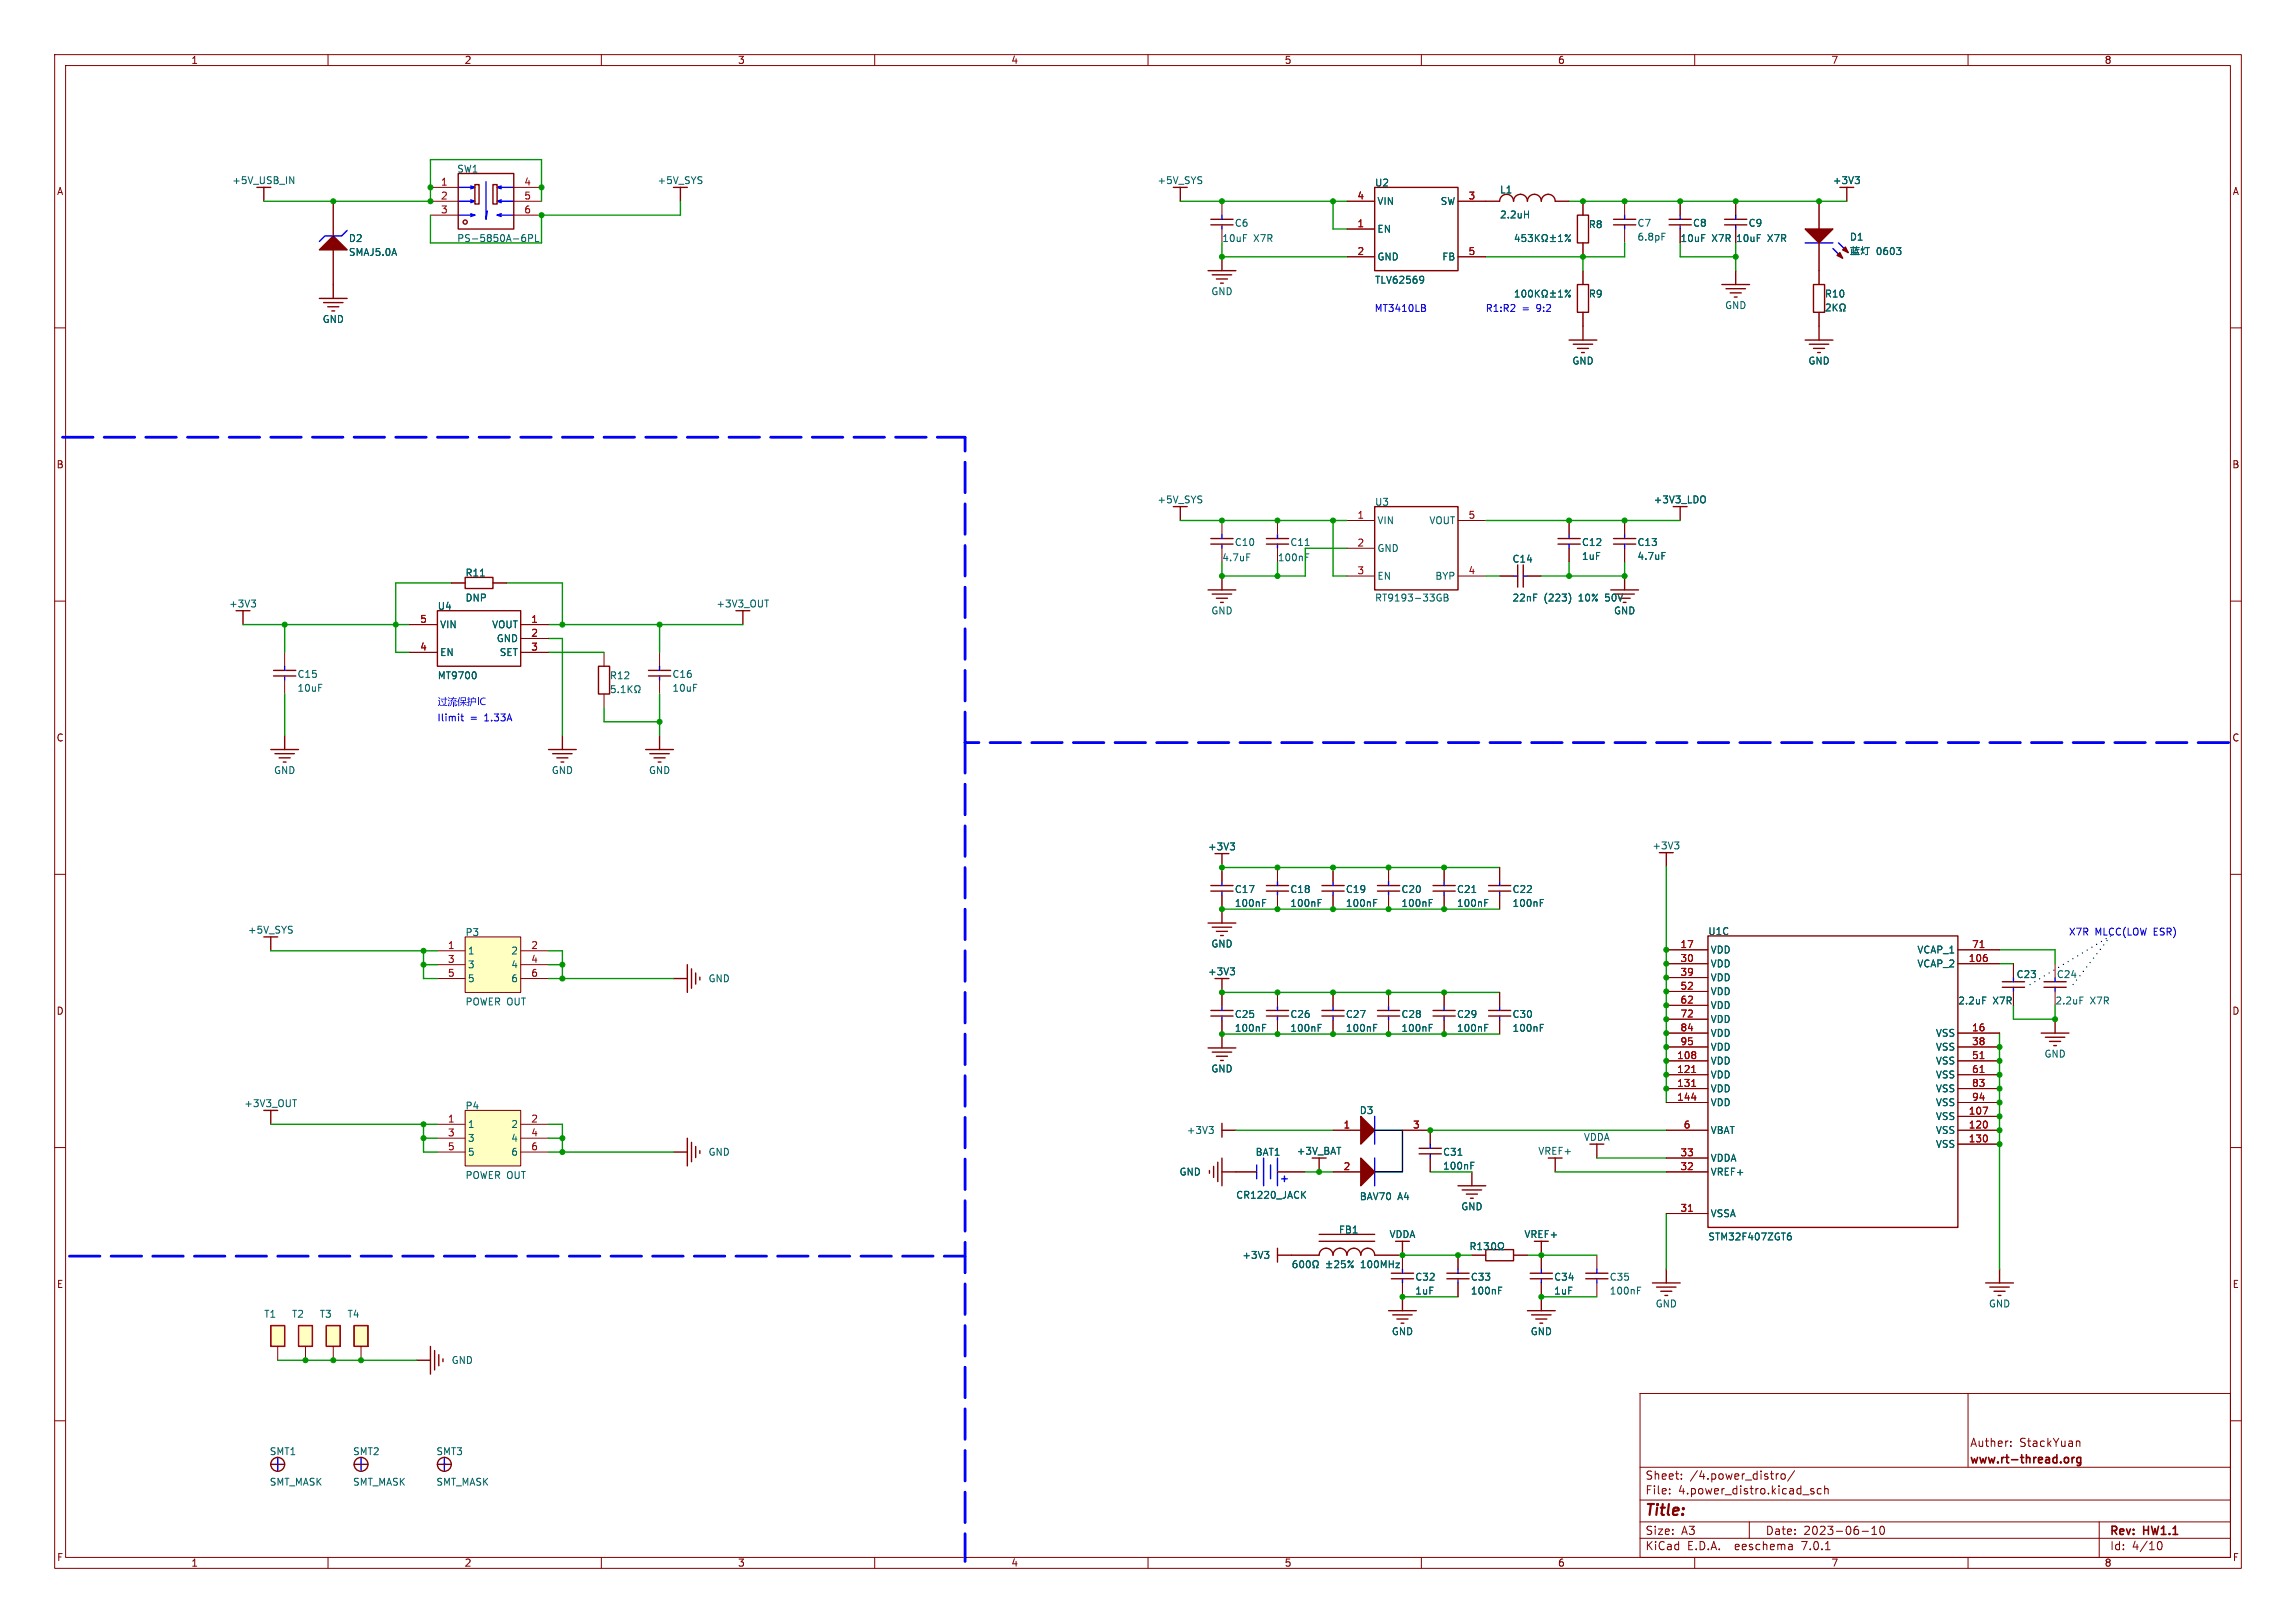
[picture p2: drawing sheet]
<svg xmlns="http://www.w3.org/2000/svg" width="420mm" height="297mm" viewBox="0 0 420 297" stroke-linecap="round" stroke-linejoin="round" font-family="sans-serif">
<defs><g id="words">
<text font-size="2.8" fill="#840000" x="301" y="277.8">Title:</text>
<g font-size="2.1" fill="#840000">
<text x="360.4" y="268.1">www.rt-thread.org</text>
<text x="360.4" y="264.9">Auther:</text>
<text x="369.4" y="264.9">StackYuan</text>
<text x="301" y="273.6">File:</text>
<text x="301" y="270.9">Sheet:</text>
<text x="307" y="273.6">4.power_distro.kicad_sch</text>
<text x="309.1" y="270.9">/4.power_distro/</text>
<text x="301" y="281">Size:</text>
<text x="307.6" y="281">A3</text>
<text x="323" y="281">Date:</text>
<text x="329.9" y="281">2023-06-10</text>
<text x="386" y="281.2">Rev:</text>
<text x="392.2" y="281.2">HW1.1</text>
<text x="301" y="283.8">KiCad</text>
<text x="308.6" y="283.8">E.D.A.</text>
<text x="317.4" y="283.8">eeschema</text>
<text x="329.7" y="283.8">7.0.1</text>
<text x="386" y="283.8">Id:</text>
<text x="390" y="283.8">4/10</text>
</g>
<g font-size="1.8" fill="#840000">
<text x="35" y="11.8">1</text>
<text x="85" y="11.8">2</text>
<text x="135" y="11.8">3</text>
<text x="185" y="11.8">4</text>
<text x="235" y="11.8">5</text>
<text x="285" y="11.8">6</text>
<text x="335" y="11.8">7</text>
<text x="385" y="11.8">8</text>
<text x="10.4" y="35.8">A</text>
<text x="408.4" y="35.8">A</text>
<text x="10.3" y="85.8">B</text>
<text x="408.3" y="85.8">B</text>
<text x="10.3" y="135.8">C</text>
<text x="408.3" y="135.8">C</text>
<text x="10.3" y="185.8">D</text>
<text x="408.3" y="185.8">D</text>
<text x="10.4" y="235.8">E</text>
<text x="408.3" y="235.8">E</text>
<text x="10.4" y="285.8">F</text>
<text x="35" y="286.8">1</text>
<text x="85" y="286.8">2</text>
<text x="135" y="286.8">3</text>
<text x="185" y="286.8">4</text>
<text x="235" y="286.8">5</text>
<text x="285" y="286.8">6</text>
<text x="335" y="286.8">7</text>
<text x="385" y="286.8">8</text>
<text x="408.4" y="285.8">F</text>
</g>
<g font-size="1.8" fill="#006464">
<text x="42.4" y="33.8">+5V_USB_IN</text>
<text x="83.6" y="31.7">SW1</text>
<text x="120.2" y="33.8">+5V_SYS</text>
<text x="211.7" y="33.8">+5V_SYS</text>
<text x="251.5" y="34.3">U2</text>
<text x="274.3" y="35.6">L1</text>
<text x="335.2" y="33.8">+3V3</text>
<text x="225.8" y="41.6">C6</text>
<text x="252" y="37.7">VIN</text>
<text x="263.4" y="37.7">SW</text>
<text x="274.3" y="40.1">2.2uH</text>
<text x="290.6" y="41.9">R8</text>
<text x="299.5" y="41.6">C7</text>
<text x="309.6" y="41.6">C8</text>
<text x="319.8" y="41.6">C9</text>
<text x="63.8" y="44.4">D2</text>
<text x="63.8" y="47">SMAJ5.0A</text>
<text x="83.6" y="44.4">PS-5850A-6PL</text>
<text x="223.5" y="44.4">10uF</text>
<text x="229.3" y="44.4">X7R</text>
<text x="252" y="42.7">EN</text>
<text x="252" y="47.8">GND</text>
<text x="263.7" y="47.8">FB</text>
<text x="299.5" y="44.2">6.8pF</text>
<text x="307.3" y="44.4">10uF</text>
<text x="313.1" y="44.4">X7R</text>
<text x="317.5" y="44.4">10uF</text>
<text x="323.3" y="44.4">X7R</text>
<text x="338.3" y="44.2">D1</text>
<text x="338.3" y="46.8">þÿ„Ýpo0603</text>
<text x="251.5" y="52.1">TLV62569</text>
<text x="59" y="59.2">GND</text>
<text x="221.5" y="54.2">GND</text>
<text x="290.6" y="54.6">R9</text>
<text x="315.5" y="56.7">GND</text>
<text x="333.8" y="54.6">R10</text>
<text x="287.6" y="66.9">GND</text>
<text x="330.7" y="66.9">GND</text>
<text x="211.7" y="92.3">+5V_SYS</text>
<text x="251.5" y="92.7">U3</text>
<text x="302.4" y="92.3">+3V3_LDO</text>
<text x="225.8" y="100.1">C10</text>
<text x="236" y="100.1">C11</text>
<text x="252" y="96.1">VIN</text>
<text x="252" y="101.2">GND</text>
<text x="261.3" y="96.1">VOUT</text>
<text x="289.3" y="100.1">C12</text>
<text x="299.5" y="100.1">C13</text>
<text x="85.1" y="105.7">R11</text>
<text x="223.5" y="102.9">4.7uF</text>
<text x="233.7" y="102.9">100nF</text>
<text x="252" y="106.2">EN</text>
<text x="262.4" y="106.2">BYP</text>
<text x="276.6" y="103.1">C14</text>
<text x="289.3" y="102.6">1uF</text>
<text x="299.5" y="102.6">4.7uF</text>
<text x="41.8" y="111.3">+3V3</text>
<text x="80" y="111.8">U4</text>
<text x="85.1" y="110.2">DNP</text>
<text x="131" y="111.3">+3V3_OUT</text>
<text x="221.5" y="112.6">GND</text>
<text x="251.5" y="110.2">RT9193-33GB</text>
<text x="276.6" y="110.2">22nF</text>
<text x="282.4" y="110.2">(223)</text>
<text x="288.8" y="110.2">10%</text>
<text x="293.7" y="110.2">50V</text>
<text x="295.2" y="112.6">GND</text>
<text x="80.5" y="115.1">VIN</text>
<text x="89.9" y="115.1">VOUT</text>
<text x="90.7" y="117.7">GND</text>
<text x="54.4" y="124.2">C15</text>
<text x="80" y="124.5">MT9700</text>
<text x="80.5" y="120.2">EN</text>
<text x="91.3" y="120.2">SET</text>
<text x="111.5" y="124.5">R12</text>
<text x="122.9" y="124.2">C16</text>
<text x="54.4" y="126.7">10uF</text>
<text x="122.9" y="126.7">10uF</text>
<text x="50.1" y="141.8">GND</text>
<text x="100.9" y="141.8">GND</text>
<text x="118.7" y="141.8">GND</text>
<text x="220.9" y="155.8">+3V3</text>
<text x="302.2" y="155.6">+3V3</text>
<text x="225.8" y="163.6">C17</text>
<text x="225.8" y="166.1">100nF</text>
<text x="236" y="163.6">C18</text>
<text x="236" y="166.1">100nF</text>
<text x="246.1" y="163.6">C19</text>
<text x="246.1" y="166.1">100nF</text>
<text x="256.3" y="163.6">C20</text>
<text x="256.3" y="166.1">100nF</text>
<text x="266.5" y="163.6">C21</text>
<text x="266.5" y="166.1">100nF</text>
<text x="276.6" y="163.6">C22</text>
<text x="276.6" y="166.1">100nF</text>
<text x="45.3" y="171">+5V_SYS</text>
<text x="85.1" y="171.4">P3</text>
<text x="221.5" y="173.5">GND</text>
<text x="312.4" y="171.3">U1C</text>
<text x="85.6" y="174.8">1</text>
<text x="85.6" y="177.4">3</text>
<text x="85.6" y="179.9">5</text>
<text x="93.4" y="174.8">2</text>
<text x="93.4" y="177.4">4</text>
<text x="93.4" y="179.9">6</text>
<text x="129.5" y="179.9">GND</text>
<text x="220.9" y="178.6">+3V3</text>
<text x="312.9" y="174.6">VDD</text>
<text x="312.9" y="177.2">VDD</text>
<text x="312.9" y="179.7">VDD</text>
<text x="350.6" y="177.2">VCAP_2</text>
<text x="350.6" y="174.6">VCAP_1</text>
<text x="368.8" y="179.1">C23</text>
<text x="376.2" y="179.1">C24</text>
<text x="85.1" y="184.1">POWER OUT</text>
<text x="312.9" y="182.3">VDD</text>
<text x="312.9" y="184.8">VDD</text>
<text x="358.1" y="184">2.2uF</text>
<text x="364.5" y="184">X7R</text>
<text x="375.9" y="184">2.2uF</text>
<text x="382.3" y="184">X7R</text>
<text x="225.8" y="186.4">C25</text>
<text x="225.8" y="189">100nF</text>
<text x="236" y="186.4">C26</text>
<text x="236" y="189">100nF</text>
<text x="246.1" y="186.4">C27</text>
<text x="246.1" y="189">100nF</text>
<text x="256.3" y="186.4">C28</text>
<text x="256.3" y="189">100nF</text>
<text x="266.5" y="186.4">C29</text>
<text x="266.5" y="189">100nF</text>
<text x="276.6" y="186.4">C30</text>
<text x="276.6" y="189">100nF</text>
<text x="312.9" y="187.3">VDD</text>
<text x="312.9" y="189.9">VDD</text>
<text x="354" y="189.9">VSS</text>
<text x="221.5" y="196.4">GND</text>
<text x="312.9" y="195">VDD</text>
<text x="312.9" y="197.5">VDD</text>
<text x="312.9" y="192.4">VDD</text>
<text x="354" y="192.4">VSS</text>
<text x="354" y="195">VSS</text>
<text x="354" y="197.5">VSS</text>
<text x="373.9" y="193.7">GND</text>
<text x="44.6" y="202.8">+3V3_OUT</text>
<text x="85.1" y="203.2">P4</text>
<text x="312.9" y="200">VDD</text>
<text x="312.9" y="202.6">VDD</text>
<text x="354" y="200">VSS</text>
<text x="354" y="202.6">VSS</text>
<text x="85.6" y="206.6">1</text>
<text x="85.6" y="209.1">3</text>
<text x="93.4" y="206.6">2</text>
<text x="93.4" y="209.1">4</text>
<text x="217" y="207.7">+3V3</text>
<text x="248.7" y="204">D3</text>
<text x="289.7" y="208.9">VDDA</text>
<text x="312.9" y="207.7">VBAT</text>
<text x="354" y="205.1">VSS</text>
<text x="354" y="207.7">VSS</text>
<text x="85.1" y="215.9">POWER OUT</text>
<text x="85.6" y="211.6">5</text>
<text x="93.4" y="211.6">6</text>
<text x="129.5" y="211.6">GND</text>
<text x="215.7" y="215.3">GND</text>
<text x="229.6" y="211.7">BAT1</text>
<text x="237.2" y="211.5">+3V_BAT</text>
<text x="263.9" y="211.7">C31</text>
<text x="263.9" y="214.2">100nF</text>
<text x="281.3" y="211.5">VREF+</text>
<text x="312.9" y="215.3">VREF+</text>
<text x="312.9" y="212.7">VDDA</text>
<text x="354" y="210.2">VSS</text>
<text x="226.1" y="219.5">CR1220_JACK</text>
<text x="248.7" y="219.8">BAV70</text>
<text x="255.6" y="219.8">A4</text>
<text x="267.2" y="221.6">GND</text>
<text x="244.9" y="225.9">FB1</text>
<text x="254.1" y="226.7">VDDA</text>
<text x="278.8" y="226.7">VREF+</text>
<text x="312.4" y="227.1">STM32F407ZGT6</text>
<text x="312.9" y="222.9">VSSA</text>
<text x="227.2" y="230.5">+3V3</text>
<text x="248.9" y="232.2">100MHz</text>
<text x="268.7" y="228.9">R13</text>
<text x="258.8" y="234.5">C32</text>
<text x="258.8" y="237.1">1uF</text>
<text x="269" y="234.5">C33</text>
<text x="269" y="237.1">100nF</text>
<text x="284.2" y="234.5">C34</text>
<text x="284.2" y="237.1">1uF</text>
<text x="294.4" y="234.5">C35</text>
<text x="294.4" y="237.1">100nF</text>
<text x="302.8" y="239.4">GND</text>
<text x="363.8" y="239.4">GND</text>
<text x="48.3" y="241.3">T1</text>
<text x="53.3" y="241.3">T2</text>
<text x="58.4" y="241.3">T3</text>
<text x="63.5" y="241.3">T4</text>
<text x="254.5" y="244.5">GND</text>
<text x="279.9" y="244.5">GND</text>
<text x="82.6" y="249.7">GND</text>
<text x="49.3" y="266.4">SMT1</text>
<text x="64.5" y="266.4">SMT2</text>
<text x="79.8" y="266.4">SMT3</text>
<text x="49.3" y="272">SMT_MASK</text>
<text x="64.5" y="272">SMT_MASK</text>
<text x="79.8" y="272">SMT_MASK</text>
</g>
<g font-size="1.8" fill="#a90000">
<text x="80.6" y="34">1</text>
<text x="95.9" y="34">4</text>
<text x="80.6" y="36.6">2</text>
<text x="80.6" y="39.1">3</text>
<text x="95.9" y="36.6">5</text>
<text x="95.9" y="39.1">6</text>
<text x="248.3" y="41.7">1</text>
<text x="248.3" y="36.6">4</text>
<text x="268.6" y="36.6">3</text>
<text x="248.3" y="46.7">2</text>
<text x="268.6" y="46.7">5</text>
<text x="248.3" y="95">1</text>
<text x="268.6" y="95">5</text>
<text x="248.3" y="100.1">2</text>
<text x="248.3" y="105.2">3</text>
<text x="268.6" y="105.2">4</text>
<text x="76.8" y="119.1">4</text>
<text x="76.8" y="114">5</text>
<text x="97.1" y="114">1</text>
<text x="97.1" y="116.6">2</text>
<text x="97.1" y="119.1">3</text>
<text x="81.9" y="173.7">1</text>
<text x="97.1" y="173.7">2</text>
<text x="307.3" y="173.6">17</text>
<text x="360.7" y="173.6">71</text>
<text x="81.9" y="176.3">3</text>
<text x="81.9" y="178.8">5</text>
<text x="97.1" y="176.3">4</text>
<text x="97.1" y="178.8">6</text>
<text x="307.3" y="176.1">30</text>
<text x="307.3" y="178.6">39</text>
<text x="360.1" y="176.1">106</text>
<text x="307.3" y="181.2">52</text>
<text x="307.3" y="183.7">62</text>
<text x="307.3" y="186.3">72</text>
<text x="307.3" y="188.8">84</text>
<text x="307.3" y="191.3">95</text>
<text x="360.7" y="188.8">16</text>
<text x="360.7" y="191.3">38</text>
<text x="306.7" y="193.9">108</text>
<text x="306.7" y="196.4">121</text>
<text x="360.7" y="193.9">51</text>
<text x="360.7" y="196.4">61</text>
<text x="306.7" y="199">131</text>
<text x="306.7" y="201.5">144</text>
<text x="360.7" y="199">83</text>
<text x="360.7" y="201.5">94</text>
<text x="81.9" y="205.5">1</text>
<text x="81.9" y="208">3</text>
<text x="97.1" y="205.5">2</text>
<text x="97.1" y="208">4</text>
<text x="245.7" y="206.6">1</text>
<text x="258.4" y="206.6">3</text>
<text x="307.9" y="206.6">6</text>
<text x="360.1" y="204">107</text>
<text x="360.1" y="206.6">120</text>
<text x="360.1" y="209.1">130</text>
<text x="81.9" y="210.6">5</text>
<text x="97.1" y="210.6">6</text>
<text x="245.7" y="214.2">2</text>
<text x="307.3" y="214.2">32</text>
<text x="307.3" y="211.7">33</text>
<text x="307.3" y="221.8">31</text>
</g>
<g font-size="1.8" fill="#0000c2">
<text x="251.5" y="57.2">MT3410LB</text>
<text x="271.8" y="57.2">R1:R2</text>
<text x="278.4" y="57.2">=</text>
<text x="281.1" y="57.2">9:2</text>
<text x="80" y="132.1">Ilimit</text>
<text x="86" y="132.1">=</text>
<text x="88.7" y="132.1">1.33A</text>
<text x="378.5" y="171.3">X7R</text>
<text x="383.2" y="171.3">MLCC(LOW ESR)</text>
</g>
</g></defs>
<g fill="none" stroke="#840000" stroke-width=".18">
<path d="M10 10h400v277h-400zM12 12h396v273h-396zM60 10v2M110 10v2M160 10v2M210 10v2M260 10v2M310 10v2M360 10v2M61 36.8v6.4M78.7 36.8h5.1M78.7 34.3h5.1"/>
<path d="M78.7 39.4h5.1M94 36.8h5.1M94 34.3h5.1M94 39.4h5.1M223.5 36.8v2.6M246.4 36.8h5.1M266.7 36.8h7.6M284.5 36.8h2.5M289.6 36.8v2.6M297.2 36.8v2.6M307.3 36.8v2.6M317.5 36.8v2.6"/>
<path d="M332.7 36.8v5.1M10 60h2M61 45.7v6.4M223.5 41.9v2.6M246.4 41.9h5.1M246.4 47h5.1M266.7 47h5.1M289.6 44.5v2.5M289.6 49.5v2.6M289.6 57.2v2.5M297.2 41.9v2.6M307.3 41.9v2.6"/>
<path d="M317.5 41.9v2.6M332.7 44.5v7.6M332.7 57.2v2.5M408 60h2M223.5 95.3v2.5M233.7 95.3v2.5M246.4 95.3h5.1M266.7 95.3h5.1M287 95.3v2.5M297.2 95.3v2.5M10 110h2M52.1 119.4v2.5"/>
<path d="M74.9 114.3h5.1M74.9 119.4h5.1M82.5 106.7h2.6M90.2 106.7h2.5M95.2 114.3h5.1M95.2 116.8h5.1M95.2 119.4h5.1M110.5 119.4v2.5M120.6 119.4v2.5M223.5 100.3v2.6M233.7 100.3v2.6M246.4 105.4h5.1"/>
<path d="M246.4 100.3h5.1M266.7 105.4h5.1M274.3 105.4h2.6M279.4 105.4h2.5M287 100.3v2.6M297.2 100.3v2.6M408 110h2M52.1 124.5v2.5M110.5 127v2.5M120.6 124.5v2.5M10 160h2M223.5 158.8v2.5"/>
<path d="M233.7 158.8v2.5M243.8 158.8v2.5M254 158.8v2.5M264.2 158.8v2.5M274.3 158.8v2.5M408 160h2M80 174h5.1M80 176.5h5.1M80 179.1h5.1M85.1 171.5h10.1v10.1h-10.1zM95.2 174h5.1M95.2 176.5h5.1"/>
<path d="M95.2 179.1h5.1M223.5 163.8v2.6M233.7 163.8v2.6M243.8 163.8v2.6M254 163.8v2.6M264.2 163.8v2.6M274.3 163.8v2.6M304.8 176.4h7.6M304.8 173.8h7.6M304.8 178.9h7.6M358.1 176.4h7.7M358.1 173.8h7.7"/>
<path d="M368.3 176.4v2.5M375.9 176.4v2.5M223.5 181.6v2.6M223.5 186.7v2.5M233.7 181.6v2.6M233.7 186.7v2.5M243.8 181.6v2.6M243.8 186.7v2.5M254 181.6v2.6M254 186.7v2.5M264.2 181.6v2.6M264.2 186.7v2.5"/>
<path d="M274.3 181.6v2.6M274.3 186.7v2.5M304.8 194.1h7.6M304.8 196.7h7.6M304.8 199.2h7.6M304.8 189.1h7.6M304.8 191.6h7.6M304.8 181.4h7.6M304.8 184h7.6M304.8 186.5h7.6M358.1 194.1h7.7M358.1 196.7h7.7"/>
<path d="M358.1 199.2h7.7M358.1 189.1h7.7M358.1 191.6h7.7M368.3 181.4v2.6M375.9 181.4v2.6M10 210h2M80 205.7h5.1M80 208.3h5.1M80 210.8h5.1M85.1 203.2h10.1v10.2h-10.1zM95.2 205.7h5.1M95.2 208.3h5.1"/>
<path d="M95.2 210.8h5.1M226.1 214.5h3.8M233.7 214.5h5.1M243.8 206.8h5.1M243.8 214.5h5.1M256.5 206.8h5.1v2.6M261.6 211.9v2.6M304.8 206.8h7.6M304.8 201.8h7.6M304.8 214.5h7.6M304.8 211.9h7.6M358.1 204.3h7.7"/>
<path d="M358.1 206.8h7.7M358.1 209.4h7.7M358.1 201.8h7.7M408 210h2M236.2 229.7h5.1M251.5 229.7h5v2.5M256.5 234.8v2.5M266.7 229.7v2.5M266.7 234.8v2.5M269.2 229.7h2.6M276.9 229.7h2.5M281.9 229.7v2.5"/>
<path d="M281.9 234.8v2.5M292.1 229.7v2.5M292.1 234.8v2.5M304.8 222.1h7.6M10 260h2M49.5 242.6h2.6v3.8h-2.6zM50.8 246.4v2.5M54.6 242.6h2.5v3.8h-2.5zM55.9 246.4v2.5M59.7 242.6h2.5v3.8h-2.5zM61 246.4v2.5M64.8 242.6h2.5v3.8h-2.5z"/>
<path d="M66 246.4v2.5M300 255h108v30h-108zM360 255v13.4M408 260h2M49.5 268h2.6M64.8 268h2.5M80 268h2.5M300 278.5h108M300 274.5h108M300 268.5h108M305.4 273.3v.1M305.4 272.5v.1"/>
<path d="M307.6 270.6v.1M307.6 269.8v.1M320 278.5v3M324.9 269.7v1M325.3 269.7l-.2 .1-.2 .2M325.9 269.8l.4-.1 .3 .3v.4l-.3 .3-.4-.1-.1-.2v-.4zM328.3 269.1l-1.3 2M331.8 272.5l-.4-.1-.2 .2 .1 .2 .5 .2v.3h-.6M333.1 272.5l-.4-.1-.3 .3v.4l.2 .2h.5M333.8 272.5l.2-.1 .3 .1 .1 .9M333.8 271.9v1.5M342.4 279.7l.4-.4v1.5"/>
<path d="M344.1 279.4l.1-.1a.8 .8 0 0 1 .5 .7 .8 .8 0 0 1-.5 .8 1 1 0 0 1-.1-1.4zM367.8 264.6v.1M367.8 263.8v.1M380 263.7l.4 .1 .1 .1v.8M384 278.5v6.5M60 285v2M110 285v2M160 285v2M210 285v2M260 285v2M300 281.5h108M310 285v2"/>
<path d="M327.6 282.6l.2 .2v.8M327.8 283.5l-.5 .1M327.8 283h-.5M333.9 283.6h.9M340.6 280.2h1.2M342.4 280.8h.9M360 285v2M394.7 282.4l.3-.3a.8 .8 0 0 1 .5 .7 .8 .8 0 0 1-.5 .8l-.3-.3"/>
</g>
<path d="M379 266.7v1M379.5 266.7l-.3 .1-.2 .2M380.6 266.8l-.4-.1-.3 .3v.4l.1 .2h.6M380.6 266.7v1.2l-.3 .3-.3-.1" fill="none" stroke="#840000" stroke-width=".3"/>
<g fill="none" stroke="#840000" stroke-width=".25">
<path d="M48.3 34.3v2.5M83.8 31.8h10.2v10.1h-10.2zM86.9 33.8h.7v3.5h-.7zM90.2 33.8h.7v3.5h-.7zM124.5 34.3v2.5M215.9 34.3v2.5M251.5 34.3h15.2v15.2h-15.2zM274.3 36.8a1.27 1.27 0 0 1 1.3-1.2 1.27 1.27 0 0 1 1.3 1.2 1.27 1.27 0 0 1 1.2-1.2 1.27 1.27 0 0 1 1.3 1.2 1.27 1.27 0 0 1 1.3-1.2 1.27 1.27 0 0 1 1.2 1.2 1.27 1.27 0 0 1 1.3-1.2 1.27 1.27 0 0 1 1.3 1.2M288.5 39.4h2.1v5.1h-2.1zM337.8 34.3v2.5M58.4 54.6h5.1M59.2 55.4h3.5"/>
<path d="M59.9 56.1h2.1M60.7 56.9h.5M61 52.1v2.5M221 49.5h5.1M221.5 40.1h4.1M221.5 41.1h4.1M221.7 50.3h3.6M222.5 51.1h2M223.3 51.8h.5M223.5 47v2.5M288.5 52.1h2.1v5.1h-2.1zM289.6 59.7v2.5"/>
<path d="M295.1 40.1h4.1M295.1 41.1h4.1M305.3 40.1h4.1M305.3 41.1h4.1M315 52.1h5M315.5 40.1h4M315.5 41.1h4M315.7 52.8h3.6M316.5 53.6h2M317.2 54.4h.6M317.5 49.5v2.6M331.7 52.1h2.1v5.1h-2.1z"/>
<path d="M332.7 59.7v2.5M287 62.2h5.1M287.8 63h3.5M288.5 63.8h2.1M289.3 64.5h.5M330.2 62.2h5.1M331 63h3.5M331.7 63.8h2.1M332.5 64.5h.5M215.9 92.7v2.6M221.5 99.6h4.1M221.5 98.6h4.1"/>
<path d="M231.6 99.6h4.1M231.6 98.6h4.1M251.5 92.7h15.2v15.3h-15.2zM285 99.6h4.1M285 98.6h4.1M295.1 99.6h4.1M295.1 98.6h4.1M307.3 92.7v2.6M44.4 111.8v2.5M80 111.8h15.2v10.1h-15.2zM85.1 105.7h5.1v2h-5.1zM135.9 111.8v2.5"/>
<path d="M221 108h5.1M221.7 108.7h3.6M222.5 109.5h2M223.3 110.2h.5M223.5 105.4v2.6M277.6 103.4v4M278.6 103.4v4M294.6 108h5.1M295.4 108.7h3.6M296.2 109.5h2M297.2 105.4v2.6M49.5 137.2h5.1"/>
<path d="M50 122.7h4.1M50 123.7h4.1M50.3 137.9h3.5M51.1 138.7h2M51.8 139.4h.5M52.1 134.6v2.6M100.3 137.2h5.1M101.1 137.9h3.5M101.9 138.7h2M102.6 139.4h.5M102.9 134.6v2.6M109.5 121.9h2v5.1h-2z"/>
<path d="M118.1 137.2h5.1M118.6 122.7h4.1M118.6 123.7h4.1M118.9 137.9h3.5M119.6 138.7h2.1M120.4 139.4h.5M120.6 134.6v2.6M223.5 156.2v2.6M304.8 156v2.6M49.5 171.5v2.5M123.2 179.1h2.5M125.7 176.5v5.1"/>
<path d="M126.5 177.3v3.5M127.3 178.1v2M128 178.8v.5M221 168.9h5.1M221.5 162.1h4.1M221.5 163.1h4.1M221.7 169.7h3.6M222.5 170.4h2M223.3 171.2h.5M223.5 166.4v2.5M223.5 179.1v2.5M231.6 162.1h4.1"/>
<path d="M231.6 163.1h4.1M241.8 162.1h4.1M241.8 163.1h4.1M252 162.1h4M252 163.1h4M262.1 162.1h4.1M262.1 163.1h4.1M272.3 162.1h4.1M272.3 163.1h4.1M312.4 171.3h45.7v53.3h-45.7zM366.3 179.7h4M373.9 179.7h4.1"/>
<path d="M221 191.8h5.1M221.5 184.9h4.1M221.5 185.9h4.1M221.7 192.5h3.6M222.5 193.3h2M223.3 194.1h.5M223.5 189.2v2.6M231.6 184.9h4.1M231.6 185.9h4.1M241.8 184.9h4.1M241.8 185.9h4.1M252 184.9h4"/>
<path d="M252 185.9h4M262.1 184.9h4.1M262.1 185.9h4.1M272.3 184.9h4.1M272.3 185.9h4.1M366.3 180.7h4M373.4 189.1h5.1M373.9 180.7h4.1M374.1 189.8h3.6M374.9 190.6h2M375.7 191.3h.5M375.9 186.5v2.6"/>
<path d="M49.5 203.2v2.5M123.2 210.8h2.5M125.7 208.3v5.1M126.5 209v3.6M127.3 209.8v2M128 210.6v.5M221.2 214.2v.5M222 213.4v2.1M222.8 212.7v3.5M223.5 205.6v2.5M223.5 211.9v5.1M223.5 214.5h2.6"/>
<path d="M223.5 206.8h2.6M241.3 211.9v2.6M259.6 210.1h4.1M259.6 211.2h4.1M266.7 217h5.1M267.5 217.8h3.5M268.2 218.5h2.1M269 219.3h.5M269.2 214.5v2.5M284.5 211.9v2.6M292.1 209.4v2.5M233.7 228.4v2.6"/>
<path d="M233.7 229.7h2.5M241.3 229.7a1.27 1.27 0 0 1 1.3-1.3 1.27 1.27 0 0 1 1.2 1.3 1.27 1.27 0 0 1 1.3-1.3 1.27 1.27 0 0 1 1.3 1.3 1.27 1.27 0 0 1 1.2-1.3 1.27 1.27 0 0 1 1.3 1.3 1.27 1.27 0 0 1 1.3-1.3 1.27 1.27 0 0 1 1.3 1.3M241.3 227.2h10.2M241.3 225.9h10.2M254 239.9h5.1M254.5 233h4.1M254.5 234h4.1M256.5 227.2v2.5M256.5 237.3v2.6M264.7 233h4M264.7 234h4M271.8 228.7h5.1v2h-5.1z"/>
<path d="M279.4 239.9h5.1M279.9 233h4.1M279.9 234h4.1M281.9 227.2v2.5M281.9 237.3v2.6M290.1 233h4M290.1 234h4M302.3 234.8h5M303 235.5h3.6M303.8 236.3h2M304.5 237.1h.6M304.8 232.2v2.6"/>
<path d="M363.2 234.8h5.1M364 235.5h3.5M364.7 236.3h2.1M365.5 237.1h.5M365.8 232.2v2.6M76.2 248.9h2.5M78.7 246.4v5.1M79.5 247.1v3.6M80.3 247.9v2M81 248.7v.5M254.8 240.6h3.5M255.5 241.4h2.1"/>
<path d="M256.3 242.1h.5M280.2 240.6h3.5M280.9 241.4h2.1M281.7 242.1h.5"/>
<circle cx="85.1" cy="40.6" r=".38"/>
<circle cx="50.8" cy="268" r="1.27"/>
<circle cx="66" cy="268" r="1.27"/>
<circle cx="81.3" cy="268" r="1.27"/>
</g>
<path d="M362.2 173.4h.7M309.5 196.3h.7M309.5 198.8h.7M362.2 196.3h.7M362.2 193.7h.7M308.9 221.7h.7" fill="none" stroke="#a90000" stroke-width=".18"/>
<g fill="none" stroke="#006464" stroke-width=".18">
<path d="M53 32.3l.7 1.3v-1.3M278.9 39.2h.7M279.6 38.6v1.3M339.3 32.3h.8l-.4 .5M339.9 32.8l.2 .3v.3l-.2 .2M95.8 42.9h.2M95.9 43.4l.3 .3v.3l-.3 .2M96.7 43.6l.6-.1 .1-.1v-.3l-.7-.2v1.3M98 42.9v1.3h.6M259.9 50.6h.3l.2 .2a.84 .84 0 0 1-.3 1M260.4 51.1l-.2 .2h-.3M277.2 54.4h.7"/>
<path d="M277.2 53.5l.3-.4v1.3M277.5 42.9l-.3 .9h.8M277.8 43.4v.8M278.5 53.2l.2-.1a.68 .68 0 0 1 .4 .6 .68 .68 0 0 1-.4 .7l-.3-.5zM279 42.9h-.6v.6l.2-.1 .4 .1 .1 .2-.1 .4-.1 .1-.5-.1M279.5 42.9h.8l-.4 .5 .4 .1v.6l-.2 .1-.6-.1M279.7 53.2l.2-.1a.68 .68 0 0 1 .4 .6 .68 .68 0 0 1-.4 .7l-.3-.5zM280.9 42.9v1.3M280.9 53.1v1.3M281 43.5l.6 .7M281 53.6l.6 .8M281.6 42.9l-.7 .8"/>
<path d="M281.6 53.1l-.7 .7M282.1 44.2h.3v-.2a.54 .54 0 0 1-.3-.8 .54 .54 0 0 1 .8-.2 .58 .58 0 0 1-.2 1v.2h.3M282.1 54.4h.3v-.3a.54 .54 0 0 1-.3-.7 .54 .54 0 0 1 .8-.2 .58 .58 0 0 1-.2 .9v.3h.3M283.6 44.2h1M283.6 43.5h1M283.6 54.4h1M283.6 53.6h1M284.1 43v1M284.1 53.2v.9M285.1 44.2h.7M285.1 43.3l.4-.4v1.3M285.1 53.5l.4-.4v1.3"/>
<path d="M285.1 54.4h.7M287.3 42.9l-1 1.3M287.3 53.1l-1 1.3M304 42.7h.6M334.1 55.8l.5-.2 .2 .4-.8 .9h.8M335.3 55.6v1.3M335.5 56.2l.6 .7M336.1 55.6l-.8 .8M336.5 56.9h.4v-.2a.54 .54 0 0 1-.3-.8 .54 .54 0 0 1 .7-.2 .58 .58 0 0 1-.1 1v.2h.3M346.9 45.3h.8l-.4 .5M347.7 45.9v.6M311.8 90.8a.91 .91 0 0 1 0 1.2"/>
<path d="M46 109.8h.7l-.4 .5M46.5 110.3l.2 .2v.3l-.2 .3M139.9 109.8h.7M228.1 101.4h.6M238.8 101.4h.6M263.3 108.7l.3 .1M263.4 109.4h.2v.5l-.2 .1M264.2 108.7h.4l.2 .3-.2 .3 .2 .1 .1 .3-.2 .3h-.5zM264.2 109.3h.4M287 108.5a1.46 1.46 0 0 1 0 2M304 101.1h.6M87 123.2v.8"/>
<path d="M112.5 125.5h-.6l-.1 .6 .2-.1h.4l.1 .2v.4l-.2 .2-.5-.2M113.1 126.6v.2M113.6 126.8h.8M113.6 125.8l.4-.3v1.3M114.9 125.5v1.3M115.1 126l.5 .8M115.6 125.5l-.7 .7M116.1 126.8h.3v-.3a.54 .54 0 0 1-.3-.7 .54 .54 0 0 1 .8-.3 .58 .58 0 0 1-.1 1v.3h.3M225 154.3h.8l-.4 .4M225.6 154.7l.2 .3v.3l-.2 .2M306.3 154.1h.8l-.4 .5M306.9 154.6l.2 .2v.3l-.2 .2"/>
<path d="M225 177.1h.8l-.4 .5M225.6 177.6l.2 .2v.3l-.2 .3M231 164.6h.6M241.1 164.6h.6M251.3 164.6h.6M261.4 164.6h.6M271.6 164.6h.6M281.8 164.6h.6M231 187.5h.6M241.1 187.5h.6M251.3 187.5h.6M261.4 187.5h.6"/>
<path d="M271.6 187.5h.6M281.8 187.5h.6M362.7 182.5h.6M380.5 182.5h.6M53.5 201.2h.7M221.2 206.1h.7l-.4 .5M221.7 206.6l.2 .3v.3l-.2 .2M238.3 218.6l.5 .7M238.8 218l-.7 .7M269.1 212.7h.6M231.3 229h.8l-.4 .5M231.9 229.5l.2 .2v.3l-.2 .3"/>
<path d="M237.1 230.7l-.3 .1a.86 .86 0 0 0 0 1.2l.4-.1 .1-.5-.3-.2-.3 .1-.2 .1M237.9 230.8l.1-.1a.68 .68 0 0 1 .5 .7 .68 .68 0 0 1-.5 .6 .84 .84 0 0 1-.1-1.2zM239.1 230.8l.2-.1a.68 .68 0 0 1 .4 .7 .68 .68 0 0 1-.4 .6l-.3-.5zM240.2 232h.3v-.3a.54 .54 0 0 1-.3-.7 .54 .54 0 0 1 .7-.2 .58 .58 0 0 1-.1 .9v.3h.3M242.6 232h1M242.6 231.3h1M243.1 230.8v.9M244.2 230.8l.4-.1 .3 .4-.8 .9h.8M246 230.7h-.6v.6l.1-.1 .5 .1 .1 .1-.1 .5-.2 .1-.4-.1M247.5 230.7l-.9 1.3M273 227.5l.2-.1a.68 .68 0 0 1 .4 .6 .68 .68 0 0 1-.4 .7l-.3-.5zM274.1 228.7h.3v-.3a.54 .54 0 0 1-.3-.7 .54 .54 0 0 1 .8-.2 .58 .58 0 0 1-.2 .9v.3h.3"/>
<path d="M274.1 235.5h.6M299.5 235.5h.6M327.2 226.1l.4 .1 .1 .2-.1 .4-.4 .1M327.6 225.6l-.4 .1"/>
<circle cx="286.5" cy="43.1" r=".18"/>
<circle cx="286.5" cy="53.3" r=".18"/>
<circle cx="287.1" cy="44" r=".18"/>
<circle cx="287.1" cy="54.2" r=".18"/>
<circle cx="246.8" cy="230.9" r=".18"/>
<circle cx="247.4" cy="231.8" r=".18"/>
</g>
<g fill="none" stroke="#00f" stroke-width=".25">
<path d="M86.1 39.1l.8 .3h-3.1M86.1 36.6l.8 .2h-3.1M86.1 34l.8 .3h-3.1M86.9 39.4l-.8 .2M86.9 36.8l-.8 .3M86.9 34.3l-.8 .2M88.9 33.3v6.8l.3-1.5M90.9 39.4l.8 .2M90.9 36.8l.8 .3M90.9 34.3l.8 .2M91.7 39.1l-.8 .3h3.1M91.7 36.6l-.8 .2h3.1"/>
<path d="M91.7 34l-.8 .3h3.1M223.5 39.4v.7M297.2 39.4v.7M307.3 39.4v.7M317.5 39.4v.7M63.5 42.2l-1 1h-3.1l-1 1M223.5 41.1v.8M297.2 41.1v.8M307.3 41.1v.8M317.5 41.1v.8M330.2 44.5h5.1M335.3 45.5l1.8 1.7"/>
<path d="M336.3 44.5l1.8 1.7M223.5 97.8v.8M223.5 99.6v.7M233.7 97.8v.8M233.7 99.6v.7M287 97.8v.8M287 99.6v.7M297.2 97.8v.8M297.2 99.6v.7M276.9 105.4h.7M278.6 105.4h.8M52.1 121.9v.8"/>
<path d="M52.1 123.7v.8M120.6 121.9v.8M120.6 123.7v.8M223.5 161.3v.8M223.5 163.1v.7M233.7 161.3v.8M233.7 163.1v.7M243.8 161.3v.8M243.8 163.1v.7M254 161.3v.8M254 163.1v.7M264.2 161.3v.8"/>
<path d="M264.2 163.1v.7M274.3 161.3v.8M274.3 163.1v.7M223.5 184.2v.7M223.5 185.9v.8M233.7 184.2v.7M233.7 185.9v.8M243.8 184.2v.7M243.8 185.9v.8M254 184.2v.7M254 185.9v.8M264.2 184.2v.7"/>
<path d="M264.2 185.9v.8M274.3 184.2v.7M274.3 185.9v.8M368.3 180.7v.7M375.9 180.7v.7M229.9 213.2v2.5M231.1 211.9v5.1M232.4 213.2v2.5M233.7 211.9v5.1M234.4 215.7h1.1M234.9 215.2v1M251.5 204.3v5.1"/>
<path d="M251.5 211.9v5.1M261.6 209.4v.7M261.6 211.2v.7M256.5 232.2v.8M256.5 234v.8M266.7 232.2v.8M266.7 234v.8M281.9 232.2v.8M281.9 234v.8M292.1 232.2v.8M292.1 234v.8M49.5 268h2.6"/>
<path d="M50.8 266.7v2.5M64.8 268h2.5M66 266.7v2.5M80 268h2.5M81.3 266.7v2.5"/>
</g>
<g fill="#840000" stroke="#840000" stroke-width=".25">
<path d="M330.2 41.9h5.1l-2.6 2.6z"/>
<path d="M336 46.7l.5-.5 .6 1z"/>
<path d="M337.1 45.7l.5-.5 .5 1z"/>
<path d="M248.9 211.9l2.6 2.6-2.6 2.5z"/>
<path d="M248.9 204.3l2.6 2.5-2.6 2.6z"/>
<path d="M58.4 45.7l2.6-2.5 2.5 2.5z"/>
</g>
<path d="M251.5 206.8h5v7.7h-5" fill="none" stroke="#000" stroke-width=".25"/>
<g fill="#ffffc2" stroke="#ffffc2" stroke-width=".18">
<path d="M85.1 203.2h10.1v10.2h-10.1z"/>
<path d="M54.6 242.6h2.5v3.8h-2.5z"/>
<path d="M64.8 242.6h2.5v3.8h-2.5z"/>
<path d="M49.5 242.6h2.6v3.8h-2.6z"/>
<path d="M59.7 242.6h2.5v3.8h-2.5z"/>
<path d="M85.1 171.5h10.1v10.1h-10.1z"/>
</g>
<path d="M49.5 242.6h2.6v3.8h-2.6zM54.6 242.6h2.5v3.8h-2.5zM59.7 242.6h2.5v3.8h-2.5zM64.8 242.6h2.5v3.8h-2.5z" fill="none" stroke="#980000" stroke-width=".25"/>
<path d="M260.7 56.4l.1 .2-.1 .3M260.7 55.8v.4" fill="none" stroke="#0000c2" stroke-width=".18"/>
<g fill="#0000c2">
<path d="M80.6 127.9h.8v-.4h.1v.4h.3v.1h-.3l-.1 .9h-.4v-.1h.4v-.8h-.8z"/>
<path d="M80.1 128.1h.4v.9l1.3 .1v.1h-1.1l-.3-.2-.2 .2-.1-.1 .2-.2v-.6h-.2z"/>
<path d="M80.7 128.2l.1-.1 .3 .4-.1 .1z"/>
<path d="M80.2 127.6l.1-.1 .2 .4h-.1z"/>
<path d="M82.4 127.8h.5l-.1-.2 .1-.1 .2 .2-.1 .1h.6v.1h-.8h.1l-.3 .3h.7l-.2-.1 .2-.1 .3 .4h-1.2v-.1l.4-.4h-.4z"/>
<path d="M83.2 128.4h.1v.7h.2v-.3h.1l-.1 .4-.3-.1z"/>
<path d="M82.5 128.4h.1v.5l-.3 .4-.1-.2 .2-.2z"/>
<path d="M82.1 128.5l.2 .1-.2 .6h-.2z"/>
<path d="M82.8 128.4h.2v.8h-.2z"/>
<path d="M82 128l.3 .2-.1 .1-.3-.2z"/>
<path d="M82 127.6l.3 .2-.1 .1-.3-.2z"/>
<path d="M84.3 127.6h.9v.7l-.4-.1v.3h.6v.1h-.5l.5 .4-.1 .1-.5-.5v.7h-.1v-.7l-.4 .5h-.2l.5-.5h-.5v-.1h.6v-.3l-.4 .1v-.6h.1v.4h.7v-.4h-.8z"/>
<path d="M84 127.5l.1 .1-.1 .4v1.3h-.1v-1l-.2 .2v-.1z"/>
<path d="M86.1 127.8h.5l-.2-.2 .2-.1 .1 .2-.1 .1h.5v.8l-.8-.1-.3 .8-.1-.1 .2-.5v-.8h.2v.5h.6v-.5h-.8z"/>
<path d="M85.7 127.5h.1v.4h.2v.1h-.2v.4l.2-.1 .1 .1-.3 .1v.7h-.3v-.1l.2-.1v-.5l-.2 .1-.1-.1 .3-.1v-.4h-.2v-.1h.2z"/>
<path d="M87.4 127.7h.1v1.3h-.1z"/>
<path d="M88 127.8l.3-.1h.5v.2l-.3-.1-.3 .1-.2 .5 .2 .4h.6v.2h-.5l-.4-.2-.1-.5z"/>
</g>
<path d="M84.3 131.1h.5M84.5 130.7v1l.3 .2" fill="none" stroke="#0000c2" stroke-width=".18"/>
<path d="M11.4 80h165.1M176.5 135.9v-55.9M176.5 135.9v149.8M407.7 135.9h-231.2M12.7 229.9h163.8" fill="none" stroke="#00f" stroke-width=".51" stroke-dasharray="5.6 2"/>
<path d="M371.3 180.2l14.8-8.9M379.2 180.2l6.9-8.9" fill="none" stroke="#000" stroke-width=".25" stroke-dasharray="0 1"/>
<g fill="none" stroke="#009600" stroke-width=".25">
<path d="M48.3 36.8h30.4v-7.6h20.4v7.6M124.5 36.8v2.6h-25.4v5.1h-20.4v-5.1M215.9 36.8h30.5M243.8 36.8v5.1h2.6M287 36.8h50.8M223.5 44.5v2.5h22.9M289.6 47v2.5M297.2 44.5v2.5h-25.4M307.3 44.5v2.5h10.2M317.5 44.5v5M215.9 95.3h30.5M243.8 95.3v10.1h2.6"/>
<path d="M271.8 95.3h35.5M44.4 114.3h30.5M52.1 114.3v5.1M82.5 106.7h-10.1v12.7h2.5M92.7 106.7h10.2v7.6M100.3 116.8h2.6v17.8M100.3 114.3h35.6M100.3 119.4h10.2M120.6 114.3v5.1M233.7 102.9v2.5M246.4 100.3h-7.6v5.1h-15.3v-2.5M271.8 105.4h2.5"/>
<path d="M287 102.9v2.5M297.2 102.9v2.5h-15.3M52.1 127v7.6M110.5 129.5v2.6h10.1M120.6 127v7.6M223.5 158.8h50.8M304.8 158.6v43.2M49.5 174h30.5M77.5 176.5h2.5M77.5 174v5.1h2.5M100.3 174h2.6v5.1M100.3 176.5h2.6"/>
<path d="M100.3 179.1h22.9M223.5 166.4h50.8M365.8 173.8h10.1v2.6M365.8 176.4h2.5M223.5 181.6h50.8M223.5 189.2h50.8M365.8 189.1v43.1M368.3 184v2.5h7.6v-2.5M49.5 205.7h30.5M77.5 205.7v5.1h2.5M77.5 208.3h2.5M100.3 210.8h22.9"/>
<path d="M100.3 208.3h2.6M100.3 205.7h2.6v5.1M226.1 206.8h17.7M238.8 214.5h5M261.6 214.5h7.6M261.6 206.8h43.2M284.5 214.5h20.3M292.1 211.9h12.7M256.5 229.7h12.7M256.5 237.3h10.2M279.4 229.7h12.7M281.9 237.3h10.2"/>
<path d="M304.8 222.1v10.1M50.8 248.9h25.4"/>
</g>
<g fill="none" stroke="#006464" stroke-width=".18">
<path d="M278.9 39.2h.7M279.6 38.6v1.3M339.3 32.3h.8l-.4 .5M339.9 32.8l.2 .3v.3l-.2 .2M259.9 50.6h.3l.2 .2a.84 .84 0 0 1-.3 1M260.4 51.1l-.2 .2h-.3M277.2 54.4h.7M277.2 53.5l.3-.4v1.3M277.5 42.9l-.3 .9h.8M277.8 43.4v.8M278.5 53.2l.2-.1a.68 .68 0 0 1 .4 .6 .68 .68 0 0 1-.4 .7l-.3-.5zM279 42.9h-.6v.6l.2-.1 .4 .1 .1 .2-.1 .4-.1 .1-.5-.1"/>
<path d="M279.5 42.9h.8l-.4 .5 .4 .1v.6l-.2 .1-.6-.1M279.7 53.2l.2-.1a.68 .68 0 0 1 .4 .6 .68 .68 0 0 1-.4 .7l-.3-.5zM280.9 42.9v1.3M280.9 53.1v1.3M281 43.5l.6 .7M281 53.6l.6 .8M281.6 42.9l-.7 .8M281.6 53.1l-.7 .7M282.1 44.2h.3v-.2a.54 .54 0 0 1-.3-.8 .54 .54 0 0 1 .8-.2 .58 .58 0 0 1-.2 1v.2h.3M282.1 54.4h.3v-.3a.54 .54 0 0 1-.3-.7 .54 .54 0 0 1 .8-.2 .58 .58 0 0 1-.2 .9v.3h.3M283.6 44.2h1M283.6 43.5h1"/>
<path d="M283.6 54.4h1M283.6 53.6h1M284.1 43v1M284.1 53.2v.9M285.1 44.2h.7M285.1 43.3l.4-.4v1.3M285.1 53.5l.4-.4v1.3M285.1 54.4h.7M287.3 42.9l-1 1.3M287.3 53.1l-1 1.3M334.1 55.8l.5-.2 .2 .4-.8 .9h.8M335.3 55.6v1.3"/>
<path d="M335.5 56.2l.6 .7M336.1 55.6l-.8 .8M336.5 56.9h.4v-.2a.54 .54 0 0 1-.3-.8 .54 .54 0 0 1 .7-.2 .58 .58 0 0 1-.1 1v.2h.3M346.9 45.3h.8l-.4 .5M347.7 45.9v.6M311.8 90.8a.91 .91 0 0 1 0 1.2M287 108.5a1.46 1.46 0 0 1 0 2M304 101.1h.6M87 123.2v.8M225 154.3h.8l-.4 .4M225.6 154.7l.2 .3v.3l-.2 .2M225 177.1h.8l-.4 .5"/>
<path d="M225.6 177.6l.2 .2v.3l-.2 .3M231 164.6h.6M241.1 164.6h.6M251.3 164.6h.6M261.4 164.6h.6M271.6 164.6h.6M281.8 164.6h.6M231 187.5h.6M241.1 187.5h.6M251.3 187.5h.6M261.4 187.5h.6M271.6 187.5h.6"/>
<path d="M281.8 187.5h.6M362.7 182.5h.6M238.3 218.6l.5 .7M238.8 218l-.7 .7M269.1 212.7h.6M231.3 229h.8l-.4 .5M231.9 229.5l.2 .2v.3l-.2 .3M237.1 230.7l-.3 .1a.86 .86 0 0 0 0 1.2l.4-.1 .1-.5-.3-.2-.3 .1-.2 .1M237.9 230.8l.1-.1a.68 .68 0 0 1 .5 .7 .68 .68 0 0 1-.5 .6 .84 .84 0 0 1-.1-1.2zM239.1 230.8l.2-.1a.68 .68 0 0 1 .4 .7 .68 .68 0 0 1-.4 .6l-.3-.5zM240.2 232h.3v-.3a.54 .54 0 0 1-.3-.7 .54 .54 0 0 1 .7-.2 .58 .58 0 0 1-.1 .9v.3h.3M242.6 232h1"/>
<path d="M242.6 231.3h1M243.1 230.8v.9M244.2 230.8l.4-.1 .3 .4-.8 .9h.8M246 230.7h-.6v.6l.1-.1 .5 .1 .1 .1-.1 .5-.2 .1-.4-.1M247.5 230.7l-.9 1.3M273 227.5l.2-.1a.68 .68 0 0 1 .4 .6 .68 .68 0 0 1-.4 .7l-.3-.5zM274.1 228.7h.3v-.3a.54 .54 0 0 1-.3-.7 .54 .54 0 0 1 .8-.2 .58 .58 0 0 1-.2 .9v.3h.3M274.1 235.5h.6M327.2 226.1l.4 .1 .1 .2-.1 .4-.4 .1M327.6 225.6l-.4 .1"/>
<circle cx="286.5" cy="43.1" r=".18"/>
<circle cx="286.5" cy="53.3" r=".18"/>
<circle cx="287.1" cy="44" r=".18"/>
<circle cx="287.1" cy="54.2" r=".18"/>
<circle cx="246.8" cy="230.9" r=".18"/>
<circle cx="247.4" cy="231.8" r=".18"/>
</g>
<g fill="none" stroke="#840000" stroke-width=".18">
<path d="M61 36.8v6.4M246.4 36.8h5.1M266.7 36.8h7.6M284.5 36.8h2.5M289.6 36.8v2.6M307.3 36.8v2.6M317.5 36.8v2.6M332.7 36.8v5.1M61 45.7v6.4M246.4 41.9h5.1M246.4 47h5.1M266.7 47h5.1"/>
<path d="M289.6 44.5v2.5M289.6 49.5v2.6M289.6 57.2v2.5M307.3 41.9v2.6M317.5 41.9v2.6M332.7 44.5v7.6M332.7 57.2v2.5M287 95.3v2.5M297.2 95.3v2.5M74.9 114.3h5.1M74.9 119.4h5.1M82.5 106.7h2.6"/>
<path d="M90.2 106.7h2.5M95.2 114.3h5.1M95.2 116.8h5.1M95.2 119.4h5.1M274.3 105.4h2.6M279.4 105.4h2.5M287 100.3v2.6M297.2 100.3v2.6M223.5 158.8v2.5M233.7 158.8v2.5M243.8 158.8v2.5M254 158.8v2.5"/>
<path d="M264.2 158.8v2.5M274.3 158.8v2.5M223.5 163.8v2.6M233.7 163.8v2.6M243.8 163.8v2.6M254 163.8v2.6M264.2 163.8v2.6M274.3 163.8v2.6M304.8 176.4h7.6M304.8 173.8h7.6M304.8 178.9h7.6M358.1 176.4h7.7"/>
<path d="M358.1 173.8h7.7M368.3 176.4v2.5M223.5 181.6v2.6M223.5 186.7v2.5M233.7 181.6v2.6M233.7 186.7v2.5M243.8 181.6v2.6M243.8 186.7v2.5M254 181.6v2.6M254 186.7v2.5M264.2 181.6v2.6M264.2 186.7v2.5"/>
<path d="M274.3 181.6v2.6M274.3 186.7v2.5M304.8 194.1h7.6M304.8 196.7h7.6M304.8 199.2h7.6M304.8 189.1h7.6M304.8 191.6h7.6M304.8 181.4h7.6M304.8 184h7.6M304.8 186.5h7.6M358.1 194.1h7.7M358.1 196.7h7.7"/>
<path d="M358.1 199.2h7.7M358.1 189.1h7.7M358.1 191.6h7.7M368.3 181.4v2.6M226.1 214.5h3.8M233.7 214.5h5.1M243.8 206.8h5.1M243.8 214.5h5.1M256.5 206.8h5.1v2.6M261.6 211.9v2.6M304.8 206.8h7.6M304.8 201.8h7.6"/>
<path d="M304.8 214.5h7.6M304.8 211.9h7.6M358.1 204.3h7.7M358.1 206.8h7.7M358.1 209.4h7.7M358.1 201.8h7.7M236.2 229.7h5.1M251.5 229.7h5v2.5M256.5 234.8v2.5M266.7 229.7v2.5M266.7 234.8v2.5M269.2 229.7h2.6"/>
<path d="M276.9 229.7h2.5M281.9 229.7v2.5M281.9 234.8v2.5M304.8 222.1h7.6"/>
</g>
<path d="M362.2 173.4h.7M309.5 196.3h.7M309.5 198.8h.7M362.2 196.3h.7M362.2 193.7h.7M308.9 221.7h.7" fill="none" stroke="#a90000" stroke-width=".18"/>
<g fill="#009600" stroke="#009600" stroke-width=".18">
<circle cx="304.8" cy="194.1" r=".46"/>
<circle cx="304.8" cy="186.5" r=".46"/>
<circle cx="304.8" cy="189.1" r=".46"/>
<circle cx="304.8" cy="191.6" r=".46"/>
<circle cx="365.8" cy="191.6" r=".46"/>
<circle cx="365.8" cy="196.7" r=".46"/>
<circle cx="365.8" cy="194.1" r=".46"/>
<circle cx="304.8" cy="176.4" r=".46"/>
<circle cx="304.8" cy="178.9" r=".46"/>
<circle cx="304.8" cy="173.8" r=".46"/>
<circle cx="365.8" cy="204.3" r=".46"/>
<circle cx="365.8" cy="199.2" r=".46"/>
<circle cx="365.8" cy="201.8" r=".46"/>
<circle cx="365.8" cy="209.4" r=".46"/>
<circle cx="365.8" cy="206.8" r=".46"/>
<circle cx="375.9" cy="186.5" r=".46"/>
<circle cx="304.8" cy="184" r=".46"/>
<circle cx="304.8" cy="181.4" r=".46"/>
<circle cx="233.7" cy="95.3" r=".46"/>
<circle cx="243.8" cy="95.3" r=".46"/>
<circle cx="243.8" cy="36.8" r=".46"/>
<circle cx="254" cy="189.2" r=".46"/>
<circle cx="254" cy="181.6" r=".46"/>
<circle cx="243.8" cy="189.2" r=".46"/>
<circle cx="261.6" cy="206.8" r=".46"/>
<circle cx="233.7" cy="181.6" r=".46"/>
<circle cx="241.3" cy="214.5" r=".46"/>
<circle cx="264.2" cy="181.6" r=".46"/>
<circle cx="264.2" cy="189.2" r=".46"/>
<circle cx="266.7" cy="229.7" r=".46"/>
<circle cx="256.5" cy="237.3" r=".46"/>
<circle cx="256.5" cy="229.7" r=".46"/>
<circle cx="233.7" cy="105.4" r=".46"/>
<circle cx="264.2" cy="158.8" r=".46"/>
<circle cx="264.2" cy="166.4" r=".46"/>
<circle cx="287" cy="105.4" r=".46"/>
<circle cx="297.2" cy="105.4" r=".46"/>
<circle cx="254" cy="158.8" r=".46"/>
<circle cx="254" cy="166.4" r=".46"/>
<circle cx="281.9" cy="237.3" r=".46"/>
<circle cx="281.9" cy="229.7" r=".46"/>
<circle cx="304.8" cy="196.7" r=".46"/>
<circle cx="304.8" cy="199.2" r=".46"/>
<circle cx="297.2" cy="36.8" r=".46"/>
<circle cx="289.6" cy="36.8" r=".46"/>
<circle cx="297.2" cy="95.3" r=".46"/>
<circle cx="287" cy="95.3" r=".46"/>
<circle cx="307.3" cy="36.8" r=".46"/>
<circle cx="317.5" cy="36.8" r=".46"/>
<circle cx="317.5" cy="47" r=".46"/>
<circle cx="332.7" cy="36.8" r=".46"/>
<circle cx="289.6" cy="47" r=".46"/>
<circle cx="102.9" cy="208.3" r=".46"/>
<circle cx="102.9" cy="210.8" r=".46"/>
<circle cx="77.5" cy="205.7" r=".46"/>
<circle cx="66" cy="248.9" r=".46"/>
<circle cx="77.5" cy="208.3" r=".46"/>
<circle cx="61" cy="248.9" r=".46"/>
<circle cx="55.9" cy="248.9" r=".46"/>
<circle cx="99.1" cy="34.3" r=".46"/>
<circle cx="99.1" cy="39.4" r=".46"/>
<circle cx="78.7" cy="36.8" r=".46"/>
<circle cx="78.7" cy="34.3" r=".46"/>
<circle cx="120.6" cy="132.1" r=".46"/>
<circle cx="61" cy="36.8" r=".46"/>
<circle cx="233.7" cy="158.8" r=".46"/>
<circle cx="243.8" cy="158.8" r=".46"/>
<circle cx="243.8" cy="166.4" r=".46"/>
<circle cx="233.7" cy="166.4" r=".46"/>
<circle cx="223.5" cy="158.8" r=".46"/>
<circle cx="223.5" cy="181.6" r=".46"/>
<circle cx="223.5" cy="105.4" r=".46"/>
<circle cx="223.5" cy="166.4" r=".46"/>
<circle cx="223.5" cy="95.3" r=".46"/>
<circle cx="233.7" cy="189.2" r=".46"/>
<circle cx="243.8" cy="181.6" r=".46"/>
<circle cx="223.5" cy="189.2" r=".46"/>
<circle cx="223.5" cy="36.8" r=".46"/>
<circle cx="223.5" cy="47" r=".46"/>
<circle cx="52.1" cy="114.3" r=".46"/>
<circle cx="72.4" cy="114.3" r=".46"/>
<circle cx="77.5" cy="176.5" r=".46"/>
<circle cx="77.5" cy="174" r=".46"/>
<circle cx="102.9" cy="179.1" r=".46"/>
<circle cx="102.9" cy="176.5" r=".46"/>
<circle cx="102.9" cy="114.3" r=".46"/>
<circle cx="120.6" cy="114.3" r=".46"/>
</g>
<use href="#words"/>
</svg>
